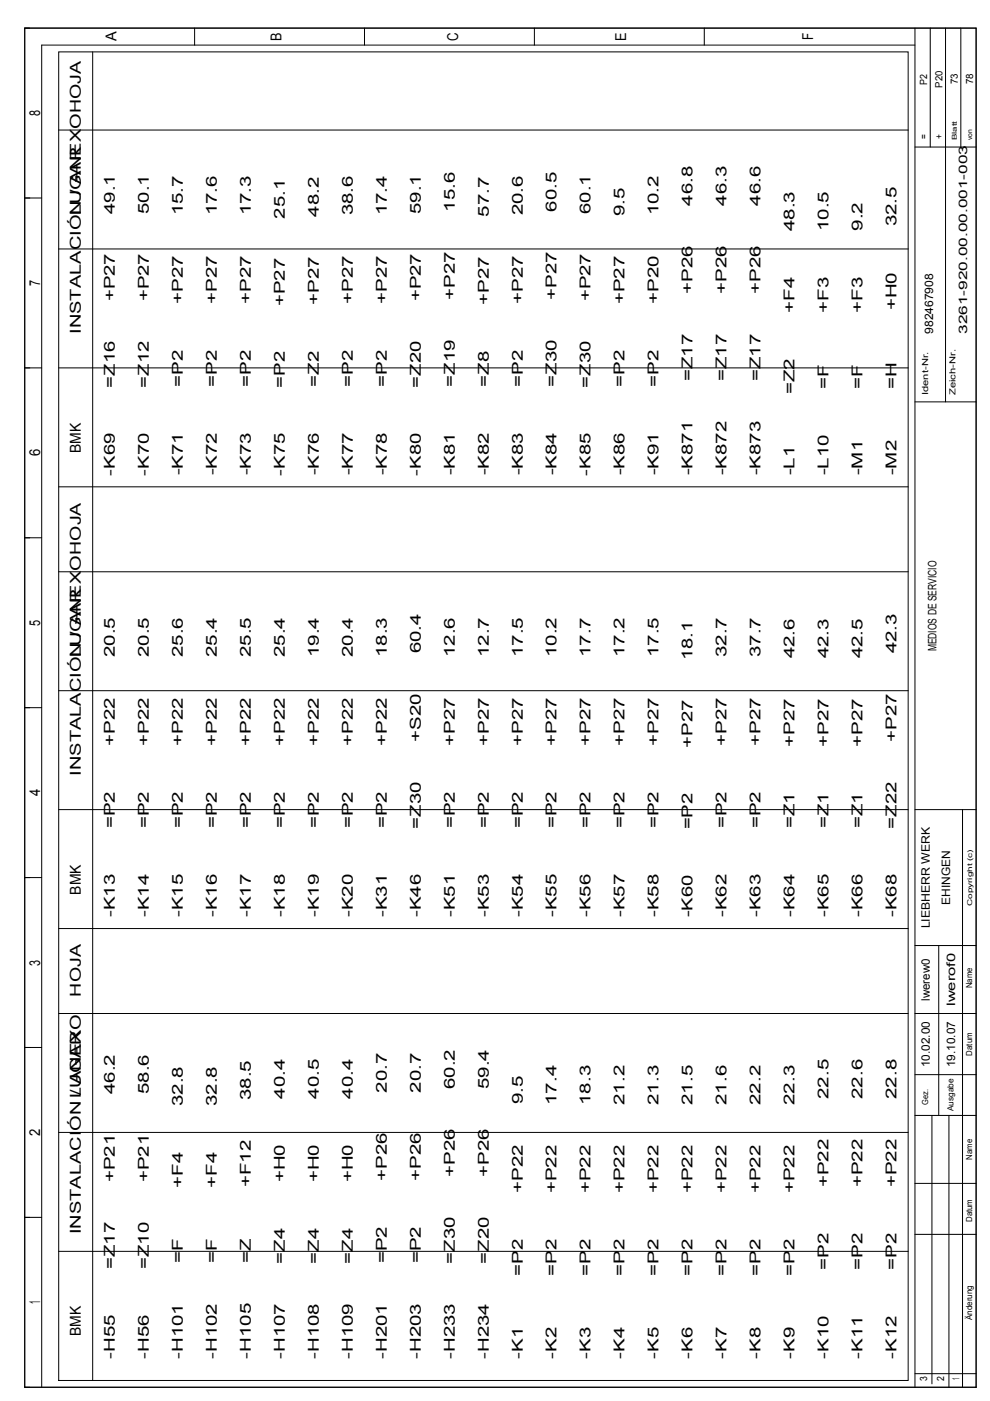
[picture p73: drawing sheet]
<svg xmlns="http://www.w3.org/2000/svg" width="210mm" height="297mm" viewBox="0 0 210 297" stroke-linecap="round" stroke-linejoin="round" font-family="sans-serif">
<defs><g id="words">
<g font-size="3.2">
<text x="24.7" y="8.7" transform="rotate(-90 24.7 8.7)">A</text>
<text x="59.7" y="8.6" transform="rotate(-90 59.7 8.6)">B</text>
<text x="97.1" y="8.7" transform="rotate(-90 97.1 8.7)">C</text>
<text x="132.8" y="8.6" transform="rotate(-90 132.8 8.6)">E</text>
<text x="172.4" y="8.5" transform="rotate(-90 172.4 8.5)">F</text>
<text x="8.5" y="24.7" transform="rotate(-90 8.5 24.7)">8</text>
<text x="17.2" y="45.6" transform="rotate(-90 17.2 45.6)">LUGAR</text>
<text x="24.4" y="45.3" transform="rotate(-90 24.4 45.3)">49.1</text>
<text x="31.6" y="45.3" transform="rotate(-90 31.6 45.3)">50.1</text>
<text x="38.8" y="45.7" transform="rotate(-90 38.8 45.7)">15.7</text>
<text x="46" y="45.7" transform="rotate(-90 46 45.7)">17.6</text>
<text x="53.2" y="45.7" transform="rotate(-90 53.2 45.7)">17.3</text>
<text x="60.4" y="46.4" transform="rotate(-90 60.4 46.4)">25.1</text>
<text x="67.6" y="45.9" transform="rotate(-90 67.6 45.9)">48.2</text>
<text x="74.8" y="45.7" transform="rotate(-90 74.8 45.7)">38.6</text>
<text x="82" y="45.7" transform="rotate(-90 82 45.7)">17.4</text>
<text x="89.2" y="45.3" transform="rotate(-90 89.2 45.3)">59.1</text>
<text x="96.4" y="44.9" transform="rotate(-90 96.4 44.9)">15.6</text>
<text x="103.6" y="45.9" transform="rotate(-90 103.6 45.9)">57.7</text>
<text x="110.8" y="45.7" transform="rotate(-90 110.8 45.7)">20.6</text>
<text x="118" y="44.9" transform="rotate(-90 118 44.9)">60.5</text>
<text x="125.2" y="45.3" transform="rotate(-90 125.2 45.3)">60.1</text>
<text x="132.4" y="45.8" transform="rotate(-90 132.4 45.8)">9.5</text>
<text x="139.6" y="45.7" transform="rotate(-90 139.6 45.7)">10.2</text>
<text x="146.8" y="43.6" transform="rotate(-90 146.8 43.6)">46.8</text>
<text x="154" y="43.6" transform="rotate(-90 154 43.6)">46.3</text>
<text x="161.2" y="43.6" transform="rotate(-90 161.2 43.6)">46.6</text>
<text x="168.5" y="49" transform="rotate(-90 168.5 49)">48.3</text>
<text x="175.7" y="49" transform="rotate(-90 175.7 49)">10.5</text>
<text x="182.9" y="48.9" transform="rotate(-90 182.9 48.9)">9.2</text>
<text x="190.1" y="48" transform="rotate(-90 190.1 48)">32.5</text>
<text x="8.5" y="60.7" transform="rotate(-90 8.5 60.7)">7</text>
<text x="24.4" y="63.9" transform="rotate(-90 24.4 63.9)">+P27</text>
<text x="31.6" y="63.9" transform="rotate(-90 31.6 63.9)">+P27</text>
<text x="38.8" y="64.4" transform="rotate(-90 38.8 64.4)">+P27</text>
<text x="46" y="64.4" transform="rotate(-90 46 64.4)">+P27</text>
<text x="53.2" y="64.4" transform="rotate(-90 53.2 64.4)">+P27</text>
<text x="60.4" y="64.9" transform="rotate(-90 60.4 64.9)">+P27</text>
<text x="67.6" y="64.7" transform="rotate(-90 67.6 64.7)">+P27</text>
<text x="74.8" y="64.4" transform="rotate(-90 74.8 64.4)">+P27</text>
<text x="82" y="64.4" transform="rotate(-90 82 64.4)">+P27</text>
<text x="89.2" y="63.9" transform="rotate(-90 89.2 63.9)">+P27</text>
<text x="96.4" y="63.6" transform="rotate(-90 96.4 63.6)">+P27</text>
<text x="103.6" y="64.7" transform="rotate(-90 103.6 64.7)">+P27</text>
<text x="110.8" y="64.4" transform="rotate(-90 110.8 64.4)">+P27</text>
<text x="118" y="63.6" transform="rotate(-90 118 63.6)">+P27</text>
<text x="125.2" y="63.9" transform="rotate(-90 125.2 63.9)">+P27</text>
<text x="132.4" y="64.5" transform="rotate(-90 132.4 64.5)">+P27</text>
<text x="139.6" y="64.4" transform="rotate(-90 139.6 64.4)">+P20</text>
<text x="146.8" y="62.3" transform="rotate(-90 146.8 62.3)">+P26</text>
<text x="154" y="62.3" transform="rotate(-90 154 62.3)">+P26</text>
<text x="161.2" y="62.3" transform="rotate(-90 161.2 62.3)">+P26</text>
<text x="190.1" y="65.8" transform="rotate(-90 190.1 65.8)">+H0</text>
<text x="17.2" y="70.8" transform="rotate(-90 17.2 70.8)">INSTALACIÓN / ANEXOHOJA</text>
<text x="168.5" y="66.3" transform="rotate(-90 168.5 66.3)">+F4</text>
<text x="175.7" y="66.3" transform="rotate(-90 175.7 66.3)">+F3</text>
<text x="182.9" y="66.3" transform="rotate(-90 182.9 66.3)">+F3</text>
<text x="24.4" y="82.2" transform="rotate(-90 24.4 82.2)">=Z16</text>
<text x="31.6" y="82.2" transform="rotate(-90 31.6 82.2)">=Z12</text>
<text x="38.8" y="81.9" transform="rotate(-90 38.8 81.9)">=P2</text>
<text x="46" y="81.9" transform="rotate(-90 46 81.9)">=P2</text>
<text x="53.2" y="81.9" transform="rotate(-90 53.2 81.9)">=P2</text>
<text x="60.4" y="82.2" transform="rotate(-90 60.4 82.2)">=P2</text>
<text x="67.6" y="81.9" transform="rotate(-90 67.6 81.9)">=Z2</text>
<text x="74.8" y="81.9" transform="rotate(-90 74.8 81.9)">=P2</text>
<text x="82" y="81.9" transform="rotate(-90 82 81.9)">=P2</text>
<text x="89.2" y="82.2" transform="rotate(-90 89.2 82.2)">=Z20</text>
<text x="96.4" y="82" transform="rotate(-90 96.4 82)">=Z19</text>
<text x="103.6" y="81.9" transform="rotate(-90 103.6 81.9)">=Z8</text>
<text x="110.8" y="81.9" transform="rotate(-90 110.8 81.9)">=P2</text>
<text x="118" y="82" transform="rotate(-90 118 82)">=Z30</text>
<text x="125.2" y="82.2" transform="rotate(-90 125.2 82.2)">=Z30</text>
<text x="132.4" y="82" transform="rotate(-90 132.4 82)">=P2</text>
<text x="139.6" y="81.9" transform="rotate(-90 139.6 81.9)">=P2</text>
<text x="146.8" y="80.8" transform="rotate(-90 146.8 80.8)">=Z17</text>
<text x="154" y="80.8" transform="rotate(-90 154 80.8)">=Z17</text>
<text x="161.2" y="80.8" transform="rotate(-90 161.2 80.8)">=Z17</text>
<text x="168.5" y="83.6" transform="rotate(-90 168.5 83.6)">=Z2</text>
<text x="175.7" y="82.4" transform="rotate(-90 175.7 82.4)">=F</text>
<text x="182.9" y="82.4" transform="rotate(-90 182.9 82.4)">=F</text>
<text x="190.1" y="82.4" transform="rotate(-90 190.1 82.4)">=H</text>
<text x="8.5" y="96.7" transform="rotate(-90 8.5 96.7)">6</text>
<text x="17.2" y="96" transform="rotate(-90 17.2 96)">BMK</text>
<text x="24.4" y="100.8" transform="rotate(-90 24.4 100.8)">-K69</text>
<text x="31.6" y="100.8" transform="rotate(-90 31.6 100.8)">-K70</text>
<text x="38.8" y="100.8" transform="rotate(-90 38.8 100.8)">-K71</text>
<text x="46" y="100.8" transform="rotate(-90 46 100.8)">-K72</text>
<text x="53.2" y="100.8" transform="rotate(-90 53.2 100.8)">-K73</text>
<text x="60.4" y="100.8" transform="rotate(-90 60.4 100.8)">-K75</text>
<text x="67.6" y="100.8" transform="rotate(-90 67.6 100.8)">-K76</text>
<text x="74.8" y="100.8" transform="rotate(-90 74.8 100.8)">-K77</text>
<text x="82" y="100.8" transform="rotate(-90 82 100.8)">-K78</text>
<text x="89.2" y="100.8" transform="rotate(-90 89.2 100.8)">-K80</text>
<text x="96.4" y="100.8" transform="rotate(-90 96.4 100.8)">-K81</text>
<text x="103.6" y="100.8" transform="rotate(-90 103.6 100.8)">-K82</text>
<text x="110.8" y="100.8" transform="rotate(-90 110.8 100.8)">-K83</text>
<text x="118" y="100.8" transform="rotate(-90 118 100.8)">-K84</text>
<text x="125.2" y="100.8" transform="rotate(-90 125.2 100.8)">-K85</text>
<text x="132.4" y="100.8" transform="rotate(-90 132.4 100.8)">-K86</text>
<text x="139.6" y="100.8" transform="rotate(-90 139.6 100.8)">-K91</text>
<text x="146.8" y="100.8" transform="rotate(-90 146.8 100.8)">-K871</text>
<text x="154" y="100.8" transform="rotate(-90 154 100.8)">-K872</text>
<text x="161.2" y="100.8" transform="rotate(-90 161.2 100.8)">-K873</text>
<text x="168.5" y="100.8" transform="rotate(-90 168.5 100.8)">-L1</text>
<text x="175.7" y="100.8" transform="rotate(-90 175.7 100.8)">-L10</text>
<text x="182.9" y="100.8" transform="rotate(-90 182.9 100.8)">-M1</text>
<text x="190.1" y="100.8" transform="rotate(-90 190.1 100.8)">-M2</text>
<text x="8.5" y="132.7" transform="rotate(-90 8.5 132.7)">5</text>
<text x="17.2" y="139.2" transform="rotate(-90 17.2 139.2)">LUGAR</text>
<text x="24.4" y="139.3" transform="rotate(-90 24.4 139.3)">20.5</text>
<text x="31.6" y="139.3" transform="rotate(-90 31.6 139.3)">20.5</text>
<text x="38.8" y="139.3" transform="rotate(-90 38.8 139.3)">25.6</text>
<text x="46" y="139.3" transform="rotate(-90 46 139.3)">25.4</text>
<text x="53.2" y="139.3" transform="rotate(-90 53.2 139.3)">25.5</text>
<text x="60.4" y="139.3" transform="rotate(-90 60.4 139.3)">25.4</text>
<text x="67.6" y="139.3" transform="rotate(-90 67.6 139.3)">19.4</text>
<text x="74.8" y="139.3" transform="rotate(-90 74.8 139.3)">20.4</text>
<text x="82" y="139.3" transform="rotate(-90 82 139.3)">18.3</text>
<text x="89.2" y="138.5" transform="rotate(-90 89.2 138.5)">60.4</text>
<text x="96.4" y="139.3" transform="rotate(-90 96.4 139.3)">12.6</text>
<text x="103.6" y="139.3" transform="rotate(-90 103.6 139.3)">12.7</text>
<text x="110.8" y="139.3" transform="rotate(-90 110.8 139.3)">17.5</text>
<text x="118" y="139.3" transform="rotate(-90 118 139.3)">10.2</text>
<text x="125.2" y="139.3" transform="rotate(-90 125.2 139.3)">17.7</text>
<text x="132.4" y="139.3" transform="rotate(-90 132.4 139.3)">17.2</text>
<text x="139.6" y="139.3" transform="rotate(-90 139.6 139.3)">17.5</text>
<text x="146.8" y="140" transform="rotate(-90 146.8 140)">18.1</text>
<text x="154" y="139.3" transform="rotate(-90 154 139.3)">32.7</text>
<text x="161.2" y="139.3" transform="rotate(-90 161.2 139.3)">37.7</text>
<text x="168.5" y="139.6" transform="rotate(-90 168.5 139.6)">42.6</text>
<text x="175.7" y="139.6" transform="rotate(-90 175.7 139.6)">42.3</text>
<text x="182.9" y="139.6" transform="rotate(-90 182.9 139.6)">42.5</text>
<text x="190.1" y="138.5" transform="rotate(-90 190.1 138.5)">42.3</text>
<text x="24.4" y="158.1" transform="rotate(-90 24.4 158.1)">+P22</text>
<text x="31.6" y="158.1" transform="rotate(-90 31.6 158.1)">+P22</text>
<text x="38.8" y="158.1" transform="rotate(-90 38.8 158.1)">+P22</text>
<text x="46" y="158.1" transform="rotate(-90 46 158.1)">+P22</text>
<text x="53.2" y="158.1" transform="rotate(-90 53.2 158.1)">+P22</text>
<text x="60.4" y="158.1" transform="rotate(-90 60.4 158.1)">+P22</text>
<text x="67.6" y="158.1" transform="rotate(-90 67.6 158.1)">+P22</text>
<text x="74.8" y="158.1" transform="rotate(-90 74.8 158.1)">+P22</text>
<text x="82" y="158.1" transform="rotate(-90 82 158.1)">+P22</text>
<text x="89.2" y="157.2" transform="rotate(-90 89.2 157.2)">+S20</text>
<text x="96.4" y="158.1" transform="rotate(-90 96.4 158.1)">+P27</text>
<text x="103.6" y="158.1" transform="rotate(-90 103.6 158.1)">+P27</text>
<text x="110.8" y="158.1" transform="rotate(-90 110.8 158.1)">+P27</text>
<text x="118" y="158.1" transform="rotate(-90 118 158.1)">+P27</text>
<text x="125.2" y="158.1" transform="rotate(-90 125.2 158.1)">+P27</text>
<text x="132.4" y="158.1" transform="rotate(-90 132.4 158.1)">+P27</text>
<text x="139.6" y="158.1" transform="rotate(-90 139.6 158.1)">+P27</text>
<text x="146.8" y="158.5" transform="rotate(-90 146.8 158.5)">+P27</text>
<text x="154" y="158.1" transform="rotate(-90 154 158.1)">+P27</text>
<text x="161.2" y="158.1" transform="rotate(-90 161.2 158.1)">+P27</text>
<text x="168.5" y="158.3" transform="rotate(-90 168.5 158.3)">+P27</text>
<text x="175.7" y="158.3" transform="rotate(-90 175.7 158.3)">+P27</text>
<text x="182.9" y="158.3" transform="rotate(-90 182.9 158.3)">+P27</text>
<text x="190.1" y="157.2" transform="rotate(-90 190.1 157.2)">+P27</text>
<text x="17.2" y="164.5" transform="rotate(-90 17.2 164.5)">INSTALACIÓN / ANEXOHOJA</text>
<text x="8.5" y="168.8" transform="rotate(-90 8.5 168.8)">4</text>
<text x="24.4" y="175.6" transform="rotate(-90 24.4 175.6)">=P2</text>
<text x="31.6" y="175.6" transform="rotate(-90 31.6 175.6)">=P2</text>
<text x="38.8" y="175.6" transform="rotate(-90 38.8 175.6)">=P2</text>
<text x="46" y="175.6" transform="rotate(-90 46 175.6)">=P2</text>
<text x="53.2" y="175.6" transform="rotate(-90 53.2 175.6)">=P2</text>
<text x="60.4" y="175.6" transform="rotate(-90 60.4 175.6)">=P2</text>
<text x="67.6" y="175.6" transform="rotate(-90 67.6 175.6)">=P2</text>
<text x="74.8" y="175.6" transform="rotate(-90 74.8 175.6)">=P2</text>
<text x="82" y="175.6" transform="rotate(-90 82 175.6)">=P2</text>
<text x="89.2" y="175.7" transform="rotate(-90 89.2 175.7)">=Z30</text>
<text x="96.4" y="175.6" transform="rotate(-90 96.4 175.6)">=P2</text>
<text x="103.6" y="175.6" transform="rotate(-90 103.6 175.6)">=P2</text>
<text x="110.8" y="175.6" transform="rotate(-90 110.8 175.6)">=P2</text>
<text x="118" y="175.6" transform="rotate(-90 118 175.6)">=P2</text>
<text x="125.2" y="175.6" transform="rotate(-90 125.2 175.6)">=P2</text>
<text x="132.4" y="175.6" transform="rotate(-90 132.4 175.6)">=P2</text>
<text x="139.6" y="175.6" transform="rotate(-90 139.6 175.6)">=P2</text>
<text x="146.8" y="175.8" transform="rotate(-90 146.8 175.8)">=P2</text>
<text x="154" y="175.6" transform="rotate(-90 154 175.6)">=P2</text>
<text x="161.2" y="175.6" transform="rotate(-90 161.2 175.6)">=P2</text>
<text x="168.5" y="175.6" transform="rotate(-90 168.5 175.6)">=Z1</text>
<text x="175.7" y="175.6" transform="rotate(-90 175.7 175.6)">=Z1</text>
<text x="182.9" y="175.6" transform="rotate(-90 182.9 175.6)">=Z1</text>
<text x="190.1" y="175.7" transform="rotate(-90 190.1 175.7)">=Z22</text>
<text x="17.2" y="189.7" transform="rotate(-90 17.2 189.7)">BMK</text>
<text x="24.4" y="194.5" transform="rotate(-90 24.4 194.5)">-K13</text>
<text x="31.6" y="194.5" transform="rotate(-90 31.6 194.5)">-K14</text>
<text x="38.8" y="194.5" transform="rotate(-90 38.8 194.5)">-K15</text>
<text x="46" y="194.5" transform="rotate(-90 46 194.5)">-K16</text>
<text x="53.2" y="194.5" transform="rotate(-90 53.2 194.5)">-K17</text>
<text x="60.4" y="194.5" transform="rotate(-90 60.4 194.5)">-K18</text>
<text x="67.6" y="194.5" transform="rotate(-90 67.6 194.5)">-K19</text>
<text x="74.8" y="194.5" transform="rotate(-90 74.8 194.5)">-K20</text>
<text x="82" y="194.5" transform="rotate(-90 82 194.5)">-K31</text>
<text x="89.2" y="194.5" transform="rotate(-90 89.2 194.5)">-K46</text>
<text x="96.4" y="194.5" transform="rotate(-90 96.4 194.5)">-K51</text>
<text x="103.6" y="194.5" transform="rotate(-90 103.6 194.5)">-K53</text>
<text x="110.8" y="194.5" transform="rotate(-90 110.8 194.5)">-K54</text>
<text x="118" y="194.5" transform="rotate(-90 118 194.5)">-K55</text>
<text x="125.2" y="194.5" transform="rotate(-90 125.2 194.5)">-K56</text>
<text x="132.4" y="194.5" transform="rotate(-90 132.4 194.5)">-K57</text>
<text x="139.6" y="194.5" transform="rotate(-90 139.6 194.5)">-K58</text>
<text x="146.8" y="194.5" transform="rotate(-90 146.8 194.5)">-K60</text>
<text x="154" y="194.5" transform="rotate(-90 154 194.5)">-K62</text>
<text x="161.2" y="194.5" transform="rotate(-90 161.2 194.5)">-K63</text>
<text x="168.5" y="194.5" transform="rotate(-90 168.5 194.5)">-K64</text>
<text x="175.7" y="194.5" transform="rotate(-90 175.7 194.5)">-K65</text>
<text x="182.9" y="194.5" transform="rotate(-90 182.9 194.5)">-K66</text>
<text x="190.1" y="194.5" transform="rotate(-90 190.1 194.5)">-K68</text>
<text x="8.5" y="204.8" transform="rotate(-90 8.5 204.8)">3</text>
<text x="17.2" y="211.3" transform="rotate(-90 17.2 211.3)">HOJA</text>
<text x="17.2" y="232.9" transform="rotate(-90 17.2 232.9)">LUGAR</text>
<text x="24.4" y="231.9" transform="rotate(-90 24.4 231.9)">46.2</text>
<text x="31.6" y="231.9" transform="rotate(-90 31.6 231.9)">58.6</text>
<text x="53.2" y="233.3" transform="rotate(-90 53.2 233.3)">38.5</text>
<text x="60.4" y="233" transform="rotate(-90 60.4 233)">40.4</text>
<text x="67.6" y="233" transform="rotate(-90 67.6 233)">40.5</text>
<text x="74.8" y="233" transform="rotate(-90 74.8 233)">40.4</text>
<text x="82" y="231.7" transform="rotate(-90 82 231.7)">20.7</text>
<text x="89.2" y="231.7" transform="rotate(-90 89.2 231.7)">20.7</text>
<text x="96.4" y="230.9" transform="rotate(-90 96.4 230.9)">60.2</text>
<text x="103.6" y="230.9" transform="rotate(-90 103.6 230.9)">59.4</text>
<text x="175.7" y="233" transform="rotate(-90 175.7 233)">22.5</text>
<text x="182.9" y="233" transform="rotate(-90 182.9 233)">22.6</text>
<text x="190.1" y="233" transform="rotate(-90 190.1 233)">22.8</text>
<text x="38.8" y="234.5" transform="rotate(-90 38.8 234.5)">32.8</text>
<text x="46" y="234.5" transform="rotate(-90 46 234.5)">32.8</text>
<text x="110.8" y="234.2" transform="rotate(-90 110.8 234.2)">9.5</text>
<text x="118" y="234.3" transform="rotate(-90 118 234.3)">17.4</text>
<text x="125.2" y="234.3" transform="rotate(-90 125.2 234.3)">18.3</text>
<text x="132.4" y="234.3" transform="rotate(-90 132.4 234.3)">21.2</text>
<text x="139.6" y="234.3" transform="rotate(-90 139.6 234.3)">21.3</text>
<text x="146.8" y="234.3" transform="rotate(-90 146.8 234.3)">21.5</text>
<text x="154" y="234.3" transform="rotate(-90 154 234.3)">21.6</text>
<text x="161.2" y="234.3" transform="rotate(-90 161.2 234.3)">22.2</text>
<text x="168.5" y="234.3" transform="rotate(-90 168.5 234.3)">22.3</text>
<text x="8.5" y="240.8" transform="rotate(-90 8.5 240.8)">2</text>
<text x="24.4" y="250.6" transform="rotate(-90 24.4 250.6)">+P21</text>
<text x="31.6" y="250.6" transform="rotate(-90 31.6 250.6)">+P21</text>
<text x="38.8" y="251.8" transform="rotate(-90 38.8 251.8)">+F4</text>
<text x="46" y="251.8" transform="rotate(-90 46 251.8)">+F4</text>
<text x="53.2" y="251.7" transform="rotate(-90 53.2 251.7)">+F12</text>
<text x="60.4" y="250.7" transform="rotate(-90 60.4 250.7)">+H0</text>
<text x="67.6" y="250.7" transform="rotate(-90 67.6 250.7)">+H0</text>
<text x="74.8" y="250.7" transform="rotate(-90 74.8 250.7)">+H0</text>
<text x="82" y="250.4" transform="rotate(-90 82 250.4)">+P26</text>
<text x="89.2" y="250.4" transform="rotate(-90 89.2 250.4)">+P26</text>
<text x="96.4" y="249.5" transform="rotate(-90 96.4 249.5)">+P26</text>
<text x="103.6" y="249.5" transform="rotate(-90 103.6 249.5)">+P26</text>
<text x="175.7" y="251.7" transform="rotate(-90 175.7 251.7)">+P22</text>
<text x="182.9" y="251.7" transform="rotate(-90 182.9 251.7)">+P22</text>
<text x="190.1" y="251.7" transform="rotate(-90 190.1 251.7)">+P22</text>
<text x="110.8" y="252.9" transform="rotate(-90 110.8 252.9)">+P22</text>
<text x="118" y="253" transform="rotate(-90 118 253)">+P22</text>
<text x="125.2" y="253" transform="rotate(-90 125.2 253)">+P22</text>
<text x="132.4" y="253" transform="rotate(-90 132.4 253)">+P22</text>
<text x="139.6" y="253" transform="rotate(-90 139.6 253)">+P22</text>
<text x="146.8" y="253" transform="rotate(-90 146.8 253)">+P22</text>
<text x="154" y="253" transform="rotate(-90 154 253)">+P22</text>
<text x="161.2" y="253" transform="rotate(-90 161.2 253)">+P22</text>
<text x="168.5" y="253" transform="rotate(-90 168.5 253)">+P22</text>
<text x="17.2" y="261.7" transform="rotate(-90 17.2 261.7)">INSTALACIÓN / ANEXO</text>
<text x="24.4" y="269.1" transform="rotate(-90 24.4 269.1)">=Z17</text>
<text x="31.6" y="269.1" transform="rotate(-90 31.6 269.1)">=Z10</text>
<text x="38.8" y="267.8" transform="rotate(-90 38.8 267.8)">=F</text>
<text x="46" y="267.8" transform="rotate(-90 46 267.8)">=F</text>
<text x="53.2" y="267.8" transform="rotate(-90 53.2 267.8)">=Z</text>
<text x="60.4" y="267.9" transform="rotate(-90 60.4 267.9)">=Z4</text>
<text x="67.6" y="267.9" transform="rotate(-90 67.6 267.9)">=Z4</text>
<text x="74.8" y="267.9" transform="rotate(-90 74.8 267.9)">=Z4</text>
<text x="82" y="267.9" transform="rotate(-90 82 267.9)">=P2</text>
<text x="89.2" y="267.9" transform="rotate(-90 89.2 267.9)">=P2</text>
<text x="96.4" y="267.9" transform="rotate(-90 96.4 267.9)">=Z30</text>
<text x="103.6" y="267.9" transform="rotate(-90 103.6 267.9)">=Z20</text>
<text x="175.7" y="269.3" transform="rotate(-90 175.7 269.3)">=P2</text>
<text x="182.9" y="269.3" transform="rotate(-90 182.9 269.3)">=P2</text>
<text x="190.1" y="269.3" transform="rotate(-90 190.1 269.3)">=P2</text>
<text x="110.8" y="270.5" transform="rotate(-90 110.8 270.5)">=P2</text>
<text x="118" y="270.5" transform="rotate(-90 118 270.5)">=P2</text>
<text x="125.2" y="270.5" transform="rotate(-90 125.2 270.5)">=P2</text>
<text x="132.4" y="270.5" transform="rotate(-90 132.4 270.5)">=P2</text>
<text x="139.6" y="270.5" transform="rotate(-90 139.6 270.5)">=P2</text>
<text x="146.8" y="270.5" transform="rotate(-90 146.8 270.5)">=P2</text>
<text x="154" y="270.5" transform="rotate(-90 154 270.5)">=P2</text>
<text x="161.2" y="270.5" transform="rotate(-90 161.2 270.5)">=P2</text>
<text x="168.5" y="270.5" transform="rotate(-90 168.5 270.5)">=P2</text>
<text x="8.5" y="276.5" transform="rotate(-90 8.5 276.5)">1</text>
<text x="17.2" y="283.3" transform="rotate(-90 17.2 283.3)">BMK</text>
<text x="24.4" y="288.1" transform="rotate(-90 24.4 288.1)">-H55</text>
<text x="31.6" y="288.1" transform="rotate(-90 31.6 288.1)">-H56</text>
<text x="38.8" y="288.1" transform="rotate(-90 38.8 288.1)">-H101</text>
<text x="46" y="288.1" transform="rotate(-90 46 288.1)">-H102</text>
<text x="53.2" y="288.1" transform="rotate(-90 53.2 288.1)">-H105</text>
<text x="60.4" y="288.1" transform="rotate(-90 60.4 288.1)">-H107</text>
<text x="67.6" y="288.1" transform="rotate(-90 67.6 288.1)">-H108</text>
<text x="74.8" y="288.1" transform="rotate(-90 74.8 288.1)">-H109</text>
<text x="82" y="288.1" transform="rotate(-90 82 288.1)">-H201</text>
<text x="89.2" y="288.1" transform="rotate(-90 89.2 288.1)">-H203</text>
<text x="96.4" y="288.1" transform="rotate(-90 96.4 288.1)">-H233</text>
<text x="103.6" y="288.1" transform="rotate(-90 103.6 288.1)">-H234</text>
<text x="110.8" y="288.1" transform="rotate(-90 110.8 288.1)">-K1</text>
<text x="118" y="288.1" transform="rotate(-90 118 288.1)">-K2</text>
<text x="125.2" y="288.1" transform="rotate(-90 125.2 288.1)">-K3</text>
<text x="132.4" y="288.1" transform="rotate(-90 132.4 288.1)">-K4</text>
<text x="139.6" y="288.1" transform="rotate(-90 139.6 288.1)">-K5</text>
<text x="146.8" y="288.1" transform="rotate(-90 146.8 288.1)">-K6</text>
<text x="154" y="288.1" transform="rotate(-90 154 288.1)">-K7</text>
<text x="161.2" y="288.1" transform="rotate(-90 161.2 288.1)">-K8</text>
<text x="168.5" y="288.1" transform="rotate(-90 168.5 288.1)">-K9</text>
<text x="175.7" y="288.1" transform="rotate(-90 175.7 288.1)">-K10</text>
<text x="182.9" y="288.1" transform="rotate(-90 182.9 288.1)">-K11</text>
<text x="190.1" y="288.1" transform="rotate(-90 190.1 288.1)">-K12</text>
</g>
<g font-size="2.5">
<text x="197.8" y="70.8" transform="rotate(-90 197.8 70.8)">982467908</text>
<text x="205" y="70.8" transform="rotate(-90 205 70.8)">3261-920.00.00.001-003</text>
<text x="198.6" y="138.1" transform="rotate(-90 198.6 138.1)">MEDIOS DE SERVICIO</text>
<text x="201.4" y="191.8" transform="rotate(-90 201.4 191.8)">EHINGEN</text>
<text x="197.1" y="196.8" transform="rotate(-90 197.1 196.8)">LIEBHERR WERK</text>
<text x="197.1" y="212.2" transform="rotate(-90 197.1 212.2)">lwerew0</text>
<text x="202.5" y="213.3" transform="rotate(-90 202.5 213.3)">lwerof0</text>
<text x="197.1" y="226.2" transform="rotate(-90 197.1 226.2)">10.02.00</text>
<text x="202.5" y="226.2" transform="rotate(-90 202.5 226.2)">19.10.07</text>
</g>
<g font-size="2.1">
<text x="196.6" y="18" transform="rotate(-90 196.6 18)">P2</text>
<text x="203.1" y="17.9" transform="rotate(-90 203.1 17.9)">73</text>
<text x="206.3" y="17.9" transform="rotate(-90 206.3 17.9)">78</text>
<text x="199.8" y="18.6" transform="rotate(-90 199.8 18.6)">P20</text>
<text x="196.6" y="29.6" transform="rotate(-90 196.6 29.6)">=</text>
<text x="199.8" y="29.6" transform="rotate(-90 199.8 29.6)">+</text>
<text x="196.6" y="292.9" transform="rotate(-90 196.6 292.9)">3</text>
<text x="200.2" y="292.8" transform="rotate(-90 200.2 292.8)">2</text>
<text x="203.4" y="292.6" transform="rotate(-90 203.4 292.6)">1</text>
</g>
<g font-size="1.8">
<text x="196.8" y="83.8" transform="rotate(-90 196.8 83.8)">Ident-Nr.</text>
<text x="202.6" y="83.8" transform="rotate(-90 202.6 83.8)">Zeich-Nr.</text>
<text x="206.2" y="209.5" transform="rotate(-90 206.2 209.5)">Name</text>
<text x="206.2" y="223.8" transform="rotate(-90 206.2 223.8)">Datum</text>
<text x="196.8" y="234.2" transform="rotate(-90 196.8 234.2)">Gez.</text>
<text x="202.2" y="235.6" transform="rotate(-90 202.2 235.6)">Ausgabe</text>
<text x="206.2" y="245.9" transform="rotate(-90 206.2 245.9)">Name</text>
<text x="206.2" y="259.1" transform="rotate(-90 206.2 259.1)">Datum</text>
<text x="206.2" y="279.9" transform="rotate(-90 206.2 279.9)">Änderung</text>
</g>
<g font-size="1.4">
<text x="202.9" y="29.7" transform="rotate(-90 202.9 29.7)">Blatt</text>
<text x="206.1" y="29.7" transform="rotate(-90 206.1 29.7)">von</text>
<text x="206.1" y="192.1" transform="rotate(-90 206.1 192.1)">Copyright (c)</text>
</g>
</g></defs>
<g fill="none" stroke="#000" stroke-width=".21">
<path d="M5.2 6h201.8v288.1h-201.8zM12.4 11h180.2v281.7h-180.2zM19.6 11v281.7M41.3 6v3.6M77.3 6v3.6M113.3 6v3.6M149.3 6v3.6M194 9.6h-185.2v284.5M194 6v288.1M197.2 6v25.2M200.5 6v79.2M203.7 6v25.2"/>
<path d="M12.4 27.6h180.2M194 31.2h13M5.2 42h3.6M12.4 52.8h180.2M5.2 78h3.6M12.4 78h180.2M194 85.2h13M5.2 114h3.6M12.4 103.2h180.2M12.4 121.2h180.2M5.2 150h3.6M12.4 146.4h180.2"/>
<path d="M12.4 171.7h180.2M194 171.7h13M204.1 171.7v122.4M5.2 186.1h3.6M12.4 196.9h180.2M12.4 214.9h180.2M194 214.9h13M194 200.5h13M199 200.5v36M5.2 222.1h3.6M194 236.5h13M194 227.8h13"/>
<path d="M197.6 236.5v56.9M201.2 236.5v57.6M5.2 258.1h3.6M12.4 240.1h180.2M194 250.9h13M12.4 265.3h180.2M194 261.7h13M194 291.2h13"/>
</g>
<use href="#words"/>
</svg>
